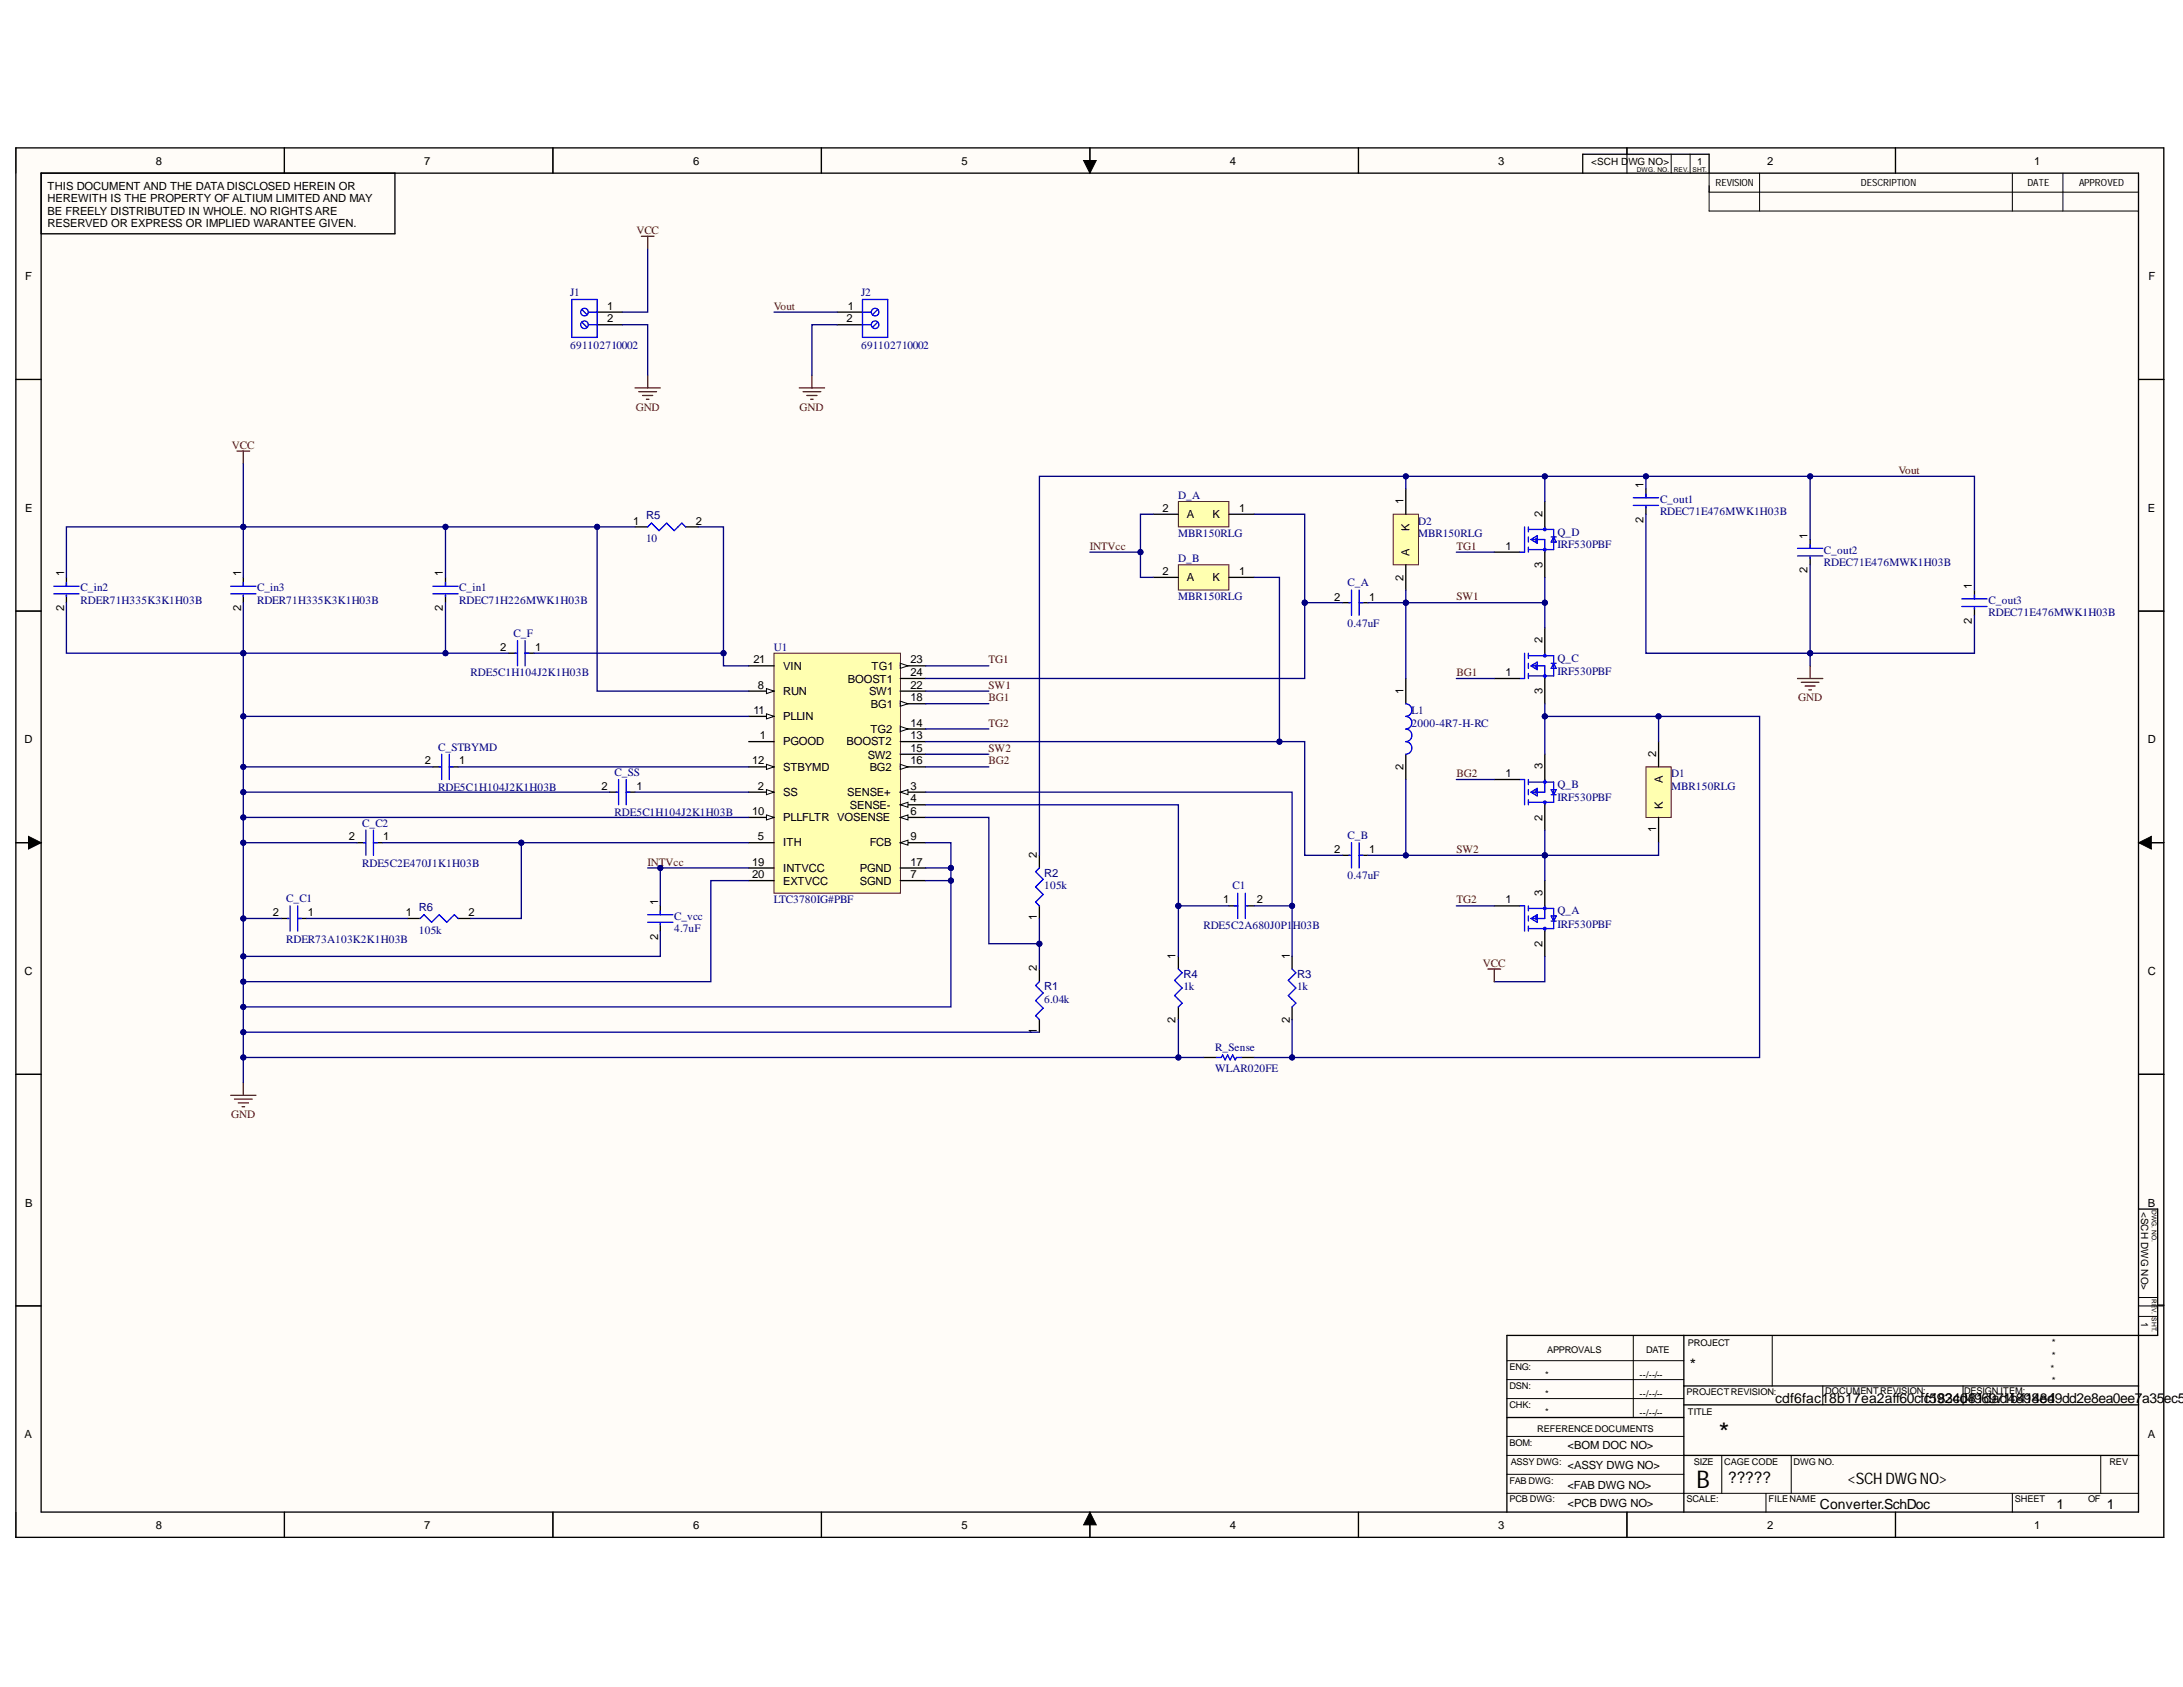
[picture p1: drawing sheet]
<svg xmlns="http://www.w3.org/2000/svg" width="279mm" height="216mm" viewBox="0 0 279 216" stroke-linecap="round" stroke-linejoin="round" font-family="sans-serif">
<defs><g id="words">
<text font-size="3.5" x="220" y="184.6">*</text>
<text font-size="3.1" x="217.1" y="190.4">B</text>
<g font-size="2">
<text x="216.3" y="175.3">*</text>
<text x="221.2" y="189.8">?????</text>
<text x="236.5" y="189.9">&lt;SCHDWGNO&gt;</text>
</g>
<g font-size="1.8">
<text x="227.2" y="179.6">cdf6fac18b17ea2aff60cfcf5924081dad4898ed9dd2e8ea0ee7</text>
<text x="247.1" y="179.6">183cd496971b41484</text>
<text x="274.2" y="179.6">a35</text>
<text x="277" y="179.6">ec55</text>
<text x="232.9" y="193.1">Converter.SchDoc</text>
<text x="263.2" y="193.1">1</text>
<text x="269.6" y="193.1">1</text>
</g>
<g font-size="1.4">
<text x="20" y="21.1">8</text>
<text x="54.3" y="21.1">7</text>
<text x="88.7" y="21.1">6</text>
<text x="123.1" y="21.1">5</text>
<text x="157.4" y="21.1">4</text>
<text x="191.7" y="21.1">3</text>
<text x="226.2" y="21.1">2</text>
<text x="260.3" y="21.1">1</text>
<text x="6.1" y="24.3">THIS DOCUMENT AND THE DATA DISCLOSED HEREIN OR</text>
<text x="6.1" y="25.9">HEREWITH IS THE PROPERTY OF ALTIUM LIMITED AND MAY</text>
<text x="6.1" y="27.5">BE FREELY DISTRIBUTED IN WHOLE. NO RIGHTS ARE</text>
<text x="6.1" y="29.1">RESERVED OR EXPRESS OR IMPLIED WARANTEE GIVEN.</text>
<text x="3.2" y="35.9">F</text>
<text x="275" y="35.9">F</text>
<text x="77.7" y="39.7">1</text>
<text x="77.7" y="41.3">2</text>
<text x="108.3" y="41.3">2</text>
<text x="108.5" y="39.7">1</text>
<text x="3.2" y="65.5">E</text>
<text x="148.8" y="65.5">2</text>
<text x="158.6" y="65.5">1</text>
<text x="179.7" y="64.5" transform="rotate(-90 179.7 64.5)">1</text>
<text x="210.4" y="62.4" transform="rotate(-90 210.4 62.4)">1</text>
<text x="274.9" y="65.5">E</text>
<text x="81" y="67.1">1</text>
<text x="89.1" y="67.1">2</text>
<text x="151.9" y="66.3">A</text>
<text x="155.2" y="66.3">K</text>
<text x="180.4" y="71.1" transform="rotate(-90 180.4 71.1)">A</text>
<text x="180.4" y="67.9" transform="rotate(-90 180.4 67.9)">K</text>
<text x="192.7" y="70.4">1</text>
<text x="197.4" y="66.1" transform="rotate(-90 197.4 66.1)">2</text>
<text x="210.4" y="66.9" transform="rotate(-90 210.4 66.9)">2</text>
<text x="231.3" y="68.9" transform="rotate(-90 231.3 68.9)">1</text>
<text x="8.2" y="73.7" transform="rotate(-90 8.2 73.7)">1</text>
<text x="30.9" y="73.7" transform="rotate(-90 30.9 73.7)">1</text>
<text x="56.7" y="73.7" transform="rotate(-90 56.7 73.7)">1</text>
<text x="148.8" y="73.6">2</text>
<text x="151.9" y="74.4">A</text>
<text x="155.2" y="74.4">K</text>
<text x="158.6" y="73.6">1</text>
<text x="170.8" y="76.9">2</text>
<text x="175.3" y="76.9">1</text>
<text x="179.7" y="74.3" transform="rotate(-90 179.7 74.3)">2</text>
<text x="197.4" y="72.7" transform="rotate(-90 197.4 72.7)">3</text>
<text x="231.3" y="73.3" transform="rotate(-90 231.3 73.3)">2</text>
<text x="252.4" y="75.3" transform="rotate(-90 252.4 75.3)">1</text>
<text x="8.2" y="78.1" transform="rotate(-90 8.2 78.1)">2</text>
<text x="30.9" y="78.1" transform="rotate(-90 30.9 78.1)">2</text>
<text x="56.7" y="78.1" transform="rotate(-90 56.7 78.1)">2</text>
<text x="64" y="83.3">2</text>
<text x="68.5" y="83.3">1</text>
<text x="197.4" y="82.3" transform="rotate(-90 197.4 82.3)">2</text>
<text x="252.4" y="79.8" transform="rotate(-90 252.4 79.8)">2</text>
<text x="96.4" y="84.9">21</text>
<text x="97" y="88.1">8</text>
<text x="100.2" y="89">RUN</text>
<text x="100.2" y="85.7">VIN</text>
<text x="108.5" y="87.4">BOOST1</text>
<text x="111.2" y="89">SW1</text>
<text x="111.6" y="85.7">TG1</text>
<text x="116.6" y="89.7">18</text>
<text x="116.6" y="88.1">22</text>
<text x="116.6" y="84.9">23</text>
<text x="116.6" y="86.5">24</text>
<text x="179.7" y="88.8" transform="rotate(-90 179.7 88.8)">1</text>
<text x="192.7" y="86.5">1</text>
<text x="197.4" y="88.9" transform="rotate(-90 197.4 88.9)">3</text>
<text x="3.1" y="95.1">D</text>
<text x="96.4" y="91.4">11</text>
<text x="97.3" y="94.6">1</text>
<text x="100.2" y="95.4">PGOOD</text>
<text x="100.2" y="92.2">PLLIN</text>
<text x="108.3" y="95.4">BOOST2</text>
<text x="111.4" y="93.8">TG2</text>
<text x="111.5" y="90.6">BG1</text>
<text x="116.6" y="94.6">13</text>
<text x="116.6" y="93">14</text>
<text x="274.9" y="95.1">D</text>
<text x="54.4" y="97.8">2</text>
<text x="58.8" y="97.8">1</text>
<text x="77" y="101.1">2</text>
<text x="81.5" y="101.1">1</text>
<text x="96.3" y="97.8">12</text>
<text x="97" y="101.1">2</text>
<text x="100.2" y="101.9">SS</text>
<text x="100.2" y="98.7">STBYMD</text>
<text x="108.4" y="101.9">SENSE+</text>
<text x="111.1" y="97.1">SW2</text>
<text x="111.3" y="98.7">BG2</text>
<text x="116.6" y="101.1">3</text>
<text x="116.6" y="96.2">15</text>
<text x="116.6" y="97.8">16</text>
<text x="179.7" y="98.5" transform="rotate(-90 179.7 98.5)">2</text>
<text x="192.7" y="99.4">1</text>
<text x="197.4" y="98.4" transform="rotate(-90 197.4 98.4)">3</text>
<text x="212" y="96.8" transform="rotate(-90 212 96.8)">2</text>
<text x="212.8" y="100.2" transform="rotate(-90 212.8 100.2)">A</text>
<text x="44.7" y="107.6">2</text>
<text x="49.1" y="107.6">1</text>
<text x="96.3" y="104.3">10</text>
<text x="97" y="107.6">5</text>
<text x="100.2" y="105.1">PLLFLTR VOSENSE</text>
<text x="108.8" y="103.5">SENSE-</text>
<text x="116.6" y="102.7">4</text>
<text x="116.6" y="104.3">6</text>
<text x="116.6" y="107.6">9</text>
<text x="197.4" y="105" transform="rotate(-90 197.4 105)">2</text>
<text x="212" y="106.5" transform="rotate(-90 212 106.5)">1</text>
<text x="212.8" y="103.5" transform="rotate(-90 212.8 103.5)">K</text>
<text x="96.3" y="110.8">19</text>
<text x="96.3" y="112.4">20</text>
<text x="100.2" y="108.3">ITH</text>
<text x="100.2" y="111.6">INTVCC</text>
<text x="100.2" y="113.2">EXTVCC</text>
<text x="110" y="113.2">SGND</text>
<text x="110" y="111.6">PGND</text>
<text x="111.3" y="108.3">FCB</text>
<text x="116.6" y="112.4">7</text>
<text x="116.6" y="110.8">17</text>
<text x="132.7" y="109.8" transform="rotate(-90 132.7 109.8)">2</text>
<text x="170.8" y="109.2">2</text>
<text x="175.3" y="109.2">1</text>
<text x="34.9" y="117.3">2</text>
<text x="39.4" y="117.3">1</text>
<text x="51.9" y="117.3">1</text>
<text x="60" y="117.3">2</text>
<text x="84.2" y="115.8" transform="rotate(-90 84.2 115.8)">1</text>
<text x="132.7" y="117.8" transform="rotate(-90 132.7 117.8)">1</text>
<text x="156.6" y="115.6">1</text>
<text x="160.9" y="115.6">2</text>
<text x="192.7" y="115.6">1</text>
<text x="197.4" y="114.7" transform="rotate(-90 197.4 114.7)">3</text>
<text x="3.1" y="124.8">C</text>
<text x="84.2" y="120.2" transform="rotate(-90 84.2 120.2)">2</text>
<text x="132.7" y="124.3" transform="rotate(-90 132.7 124.3)">2</text>
<text x="150.5" y="122.7" transform="rotate(-90 150.5 122.7)">1</text>
<text x="165.1" y="122.7" transform="rotate(-90 165.1 122.7)">1</text>
<text x="197.4" y="121.2" transform="rotate(-90 197.4 121.2)">2</text>
<text x="274.9" y="124.8">C</text>
<text x="150.5" y="130.9" transform="rotate(-90 150.5 130.9)">2</text>
<text x="165.1" y="130.9" transform="rotate(-90 165.1 130.9)">2</text>
<text x="132.7" y="132.3" transform="rotate(-90 132.7 132.3)">1</text>
<text x="3.2" y="154.4">B</text>
<text x="274.9" y="154.4">B</text>
<text x="3.1" y="184.1">A</text>
<text x="200.6" y="185.4">&lt;BOM DOC NO&gt;</text>
<text x="274.9" y="184.1">A</text>
<text x="200.6" y="190.5">&lt;FAB DWG NO&gt;</text>
<text x="200.6" y="188.1">&lt;ASSY DWG NO&gt;</text>
<text x="20" y="195.7">8</text>
<text x="54.3" y="195.7">7</text>
<text x="88.7" y="195.7">6</text>
<text x="123.1" y="195.7">5</text>
<text x="157.4" y="195.7">4</text>
<text x="191.7" y="195.7">3</text>
<text x="200.6" y="192.9">&lt;PCB DWG NO&gt;</text>
<text x="226.2" y="195.7">2</text>
<text x="260.3" y="195.7">1</text>
</g>
<g font-size="1.4" fill="#800000">
<text x="81.5" y="29.9">VCC</text>
<text x="99" y="39.7">Vout</text>
<text x="81.4" y="52.6">GND</text>
<text x="102.3" y="52.6">GND</text>
<text x="29.7" y="57.4">VCC</text>
<text x="243" y="60.6">Vout</text>
<text x="139.5" y="70.4">INTVcc</text>
<text x="186.4" y="70.4">TG1</text>
<text x="186.4" y="76.8">SW1</text>
<text x="126.5" y="84.9">TG1</text>
<text x="126.5" y="89.7">BG1</text>
<text x="126.5" y="88.1">SW1</text>
<text x="186.4" y="86.5">BG1</text>
<text x="230.1" y="89.7">GND</text>
<text x="126.5" y="93">TG2</text>
<text x="126.5" y="97.8">BG2</text>
<text x="126.5" y="96.2">SW2</text>
<text x="186.4" y="99.4">BG2</text>
<text x="82.9" y="110.8">INTVcc</text>
<text x="186.4" y="109.2">SW2</text>
<text x="186.4" y="115.6">TG2</text>
<text x="189.8" y="123.7">VCC</text>
<text x="29.6" y="143.1">GND</text>
</g>
<g font-size="1.4" fill="#000080">
<text x="73" y="37.9">J1</text>
<text x="110.2" y="37.9">J2</text>
<text x="73" y="44.7">691102710002</text>
<text x="110.2" y="44.7">691102710002</text>
<text x="150.8" y="63.8">D_A</text>
<text x="212.5" y="64.4">C_out1</text>
<text x="212.5" y="66">RDEC71E476MWK1H03B</text>
<text x="82.7" y="69.3">10</text>
<text x="82.7" y="66.5">R5</text>
<text x="150.8" y="68.8">MBR150RLG</text>
<text x="150.8" y="72">D_B</text>
<text x="181.5" y="67.1">D2</text>
<text x="181.5" y="68.8">MBR150RLG</text>
<text x="199.4" y="68.6">Q_D</text>
<text x="199.4" y="70.2">IRF530PBF</text>
<text x="233.4" y="70.9">C_out2</text>
<text x="10.3" y="75.7">C_in2</text>
<text x="10.3" y="77.3">RDER71H335K3K1H03B</text>
<text x="32.9" y="75.7">C_in3</text>
<text x="32.9" y="77.3">RDER71H335K3K1H03B</text>
<text x="58.8" y="75.7">C_in1</text>
<text x="58.8" y="77.3">RDEC71H226MWK1H03B</text>
<text x="150.8" y="76.8">MBR150RLG</text>
<text x="172.5" y="75">C_A</text>
<text x="233.4" y="72.5">RDEC71E476MWK1H03B</text>
<text x="254.5" y="77.3">C_out3</text>
<text x="65.7" y="81.5">C_F</text>
<text x="99" y="83.3">U1</text>
<text x="172.5" y="80.3">0.47uF</text>
<text x="254.5" y="78.9">RDEC71E476MWK1H03B</text>
<text x="60.2" y="86.5">RDE5C1H104J2K1H03B</text>
<text x="199.4" y="84.7">Q_C</text>
<text x="199.4" y="86.3">IRF530PBF</text>
<text x="180.7" y="91.3">L1</text>
<text x="180.7" y="93">2000-4R7-H-RC</text>
<text x="56.1" y="96.1">C_STBYMD</text>
<text x="56.1" y="101.2">RDE5C1H104J2K1H03B</text>
<text x="78.7" y="99.3">C_SS</text>
<text x="199.4" y="100.9">Q_B</text>
<text x="213.9" y="99.4">D1</text>
<text x="213.9" y="101.1">MBR150RLG</text>
<text x="46.4" y="105.8">C_C2</text>
<text x="78.7" y="104.4">RDE5C1H104J2K1H03B</text>
<text x="172.5" y="107.4">C_B</text>
<text x="199.4" y="102.5">IRF530PBF</text>
<text x="46.4" y="110.9">RDE5C2E470J1K1H03B</text>
<text x="133.6" y="113.8">105k</text>
<text x="133.6" y="112.2">R2</text>
<text x="157.7" y="113.8">C1</text>
<text x="172.5" y="112.6">0.47uF</text>
<text x="36.6" y="115.4">C_C1</text>
<text x="53.6" y="119.5">105k</text>
<text x="53.6" y="116.6">R6</text>
<text x="86.3" y="117.7">C_vcc</text>
<text x="86.3" y="119.3">4.7uF</text>
<text x="99" y="115.6">LTC3780IG#PBF</text>
<text x="154" y="118.9">RDE5C2A680J0P1</text>
<text x="165.5" y="118.9">H03B</text>
<text x="199.4" y="117">Q_A</text>
<text x="199.4" y="118.7">IRF530PBF</text>
<text x="36.6" y="120.7">RDER73A103K2K1H03B</text>
<text x="151.5" y="125.1">R4</text>
<text x="166" y="125.1">R3</text>
<text x="133.6" y="128.4">6.04k</text>
<text x="133.6" y="126.8">R1</text>
<text x="151.5" y="126.8">1k</text>
<text x="166" y="126.8">1k</text>
<text x="155.5" y="134.5">R_Sense</text>
<text x="155.5" y="137.2">WLAR020FE</text>
</g>
<g font-size="1.3">
<text x="203.7" y="21.1">&lt;SCH D</text>
<text x="208.4" y="21.1">WG NO&gt;</text>
<text x="217.2" y="21.1">1</text>
<text x="219.6" y="23.9">REVISION</text>
<text x="238.2" y="23.9">DESCRIPTION</text>
<text x="259.5" y="23.9">DATE</text>
<text x="266.1" y="23.9">APPROVED</text>
<text x="274" y="155.1" transform="rotate(90 274 155.1)">&lt;SCH DWG NO&gt;</text>
<text x="262.6" y="172.2">*</text>
<text x="262.6" y="173.9">*</text>
<text x="274" y="169.2" transform="rotate(90 274 169.2)">1</text>
<text x="262.5" y="175.6">*</text>
<text x="262.6" y="177.1">*</text>
</g>
<g font-size="1.2">
<text x="198" y="173.1">APPROVALS</text>
<text x="210.7" y="173.1">DATE</text>
<text x="216" y="172.2">PROJECT</text>
<text x="193.2" y="175.4">ENG:</text>
<text x="193.2" y="177.7">DSN:</text>
<text x="197.8" y="176.3">*</text>
<text x="197.8" y="178.8">*</text>
<text x="209.8" y="176.3">--/--/--</text>
<text x="209.8" y="178.8">--/--/--</text>
<text x="215.9" y="178.6">PROJECTREVISION:</text>
<text x="233.6" y="178.4">DOCUMENTREVISION:</text>
<text x="251.4" y="178.4">DESIGN ITEM:</text>
<text x="193.2" y="180.2">CHK:</text>
<text x="193.2" y="185">BOM:</text>
<text x="196.7" y="183.2">REFERENCEDOCUMENTS</text>
<text x="197.8" y="181">*</text>
<text x="209.8" y="181.2">--/--/--</text>
<text x="216" y="181">TITLE</text>
<text x="193.2" y="189.9">FAB DWG:</text>
<text x="193.4" y="187.5">ASSY DWG:</text>
<text x="216.8" y="187.5">SIZE</text>
<text x="220.7" y="187.5">CAGE CODE</text>
<text x="229.6" y="187.5">DWG NO.</text>
<text x="270" y="187.5">REV</text>
<text x="193.2" y="192.3">PCB DWG:</text>
<text x="215.9" y="192.3">SCALE:</text>
<text x="226.3" y="192.3">FILENAME</text>
<text x="257.9" y="192.3">SHEET</text>
<text x="267.3" y="192.3">OF</text>
</g>
<g font-size=".8">
<text x="209.5" y="22">DWG. NO.</text>
<text x="214.2" y="22">REV.</text>
<text x="216.6" y="22">SHT.</text>
<text x="275.4" y="154.9" transform="rotate(90 275.4 154.9)">DWG. NO.</text>
<text x="275.4" y="166.2" transform="rotate(90 275.4 166.2)">REV.</text>
<text x="275.4" y="168.6" transform="rotate(90 275.4 168.6)">SHT.</text>
</g>
</g></defs>
<g fill="#fffcf8">
<path d="M2 18.9h275v177.9h-275z" fill-rule="evenodd"/>
<path d="M5.3 22.2h268.4v171.3h-268.4z" fill-rule="evenodd"/>
</g>
<g fill="none" stroke="#000" stroke-width=".13">
<path d="M2 18.9v3.3M36.4 18.9v3.3M70.8 18.9v3.3M105.1 18.9v3.3M139.5 18.9v3.3M173.9 18.9v3.3M208.2 18.9v3.3M213.9 19.7v2.5M216.3 19.7v2.5M242.6 18.9v3.3M138.7 20.5h1.6l-.8 1.7zM218.7 22.2v4.8h55"/>
<path d="M218.7 24.6h55M225.2 22.2v4.8M257.6 22.2v4.8M264 22.2v4.8M2 48.6h3.3M273.7 48.6h3.3M2 78.2h3.3M273.7 78.2h3.3M2 107.8h3.3M3.6 107l1.7 .8-1.7 .9zM273.7 107.8l1.6-.8v1.7zM273.7 107.8h3.3"/>
<path d="M2 137.5h3.3M273.7 137.5h3.3M2 167.1h3.3M192.9 176.6h22.6M192.9 174.1h22.6M192.9 179h22.6M209 170.9v10.5M226.8 170.9v6.5M233.3 177.4v2.4M251.2 177.4v2.4M273.7 167.1h3.3M273.7 168.5h2.5"/>
<path d="M273.7 166.1h2.5M2 193.5v3.3h3.3M36.4 193.5v3.3M70.8 193.5v3.3M105.1 193.5v3.3M139.5 193.5l.8 1.7h-1.6zM139.5 193.5v3.3M173.9 193.5v3.3M192.9 191.1h80.8M192.9 186.3h22.6M192.9 183.8h22.6M192.9 188.7h22.6"/>
<path d="M208.2 193.5v3.3M220.4 186.3v4.8M226 191.1v2.4M229.3 186.3v4.8M242.6 193.5v3.3M257.6 191.1v2.4M268.9 186.3v4.8M273.7 196.8h3.3"/>
</g>
<g fill="none" stroke="#000" stroke-width=".17">
<path d="M2 18.9h274.9v177.8h-274.9zM36.4 18.9v3.3M70.8 18.9v3.3M105.1 18.9v3.3M139.5 18.9v3.3M173.9 18.9v3.3M208.2 18.9v.8M242.6 18.9v3.3M5.3 22.2h268.4v171.3h-268.4zM50.5 22.2v7.7h-45.2M202.6 22.2v-2.5h16.1v2.5M2 48.6h3.3"/>
<path d="M273.7 48.6h3.3M2 78.2h3.3M273.7 78.2h3.3M2 107.8h3.3M273.7 107.8h3.3M2 137.5h3.3M273.7 137.5h3.3M273.7 154.7h2.5v16.2h-83.3v22.6M2 167.1h3.3M215.5 177.4h58.2M215.5 170.9v22.6M215.5 179.8h58.2"/>
<path d="M276.2 167h.8M36.4 193.5v3.3M70.8 193.5v3.3M105.1 193.5v3.3M139.5 193.5v3.3M173.9 193.5v3.3M192.9 181.4h22.6M208.2 193.5v3.3M215.5 186.3h58.2M242.6 193.5v3.3"/>
</g>
<path d="M138.7 20.5h1.6l-.8 1.7zM3.6 107l1.7 .8-1.7 .9zM273.7 107.8l1.6-.8v1.7zM139.5 193.5l.8 1.7h-1.6z" fill="#000"/>
<path d="M30.3 57.7h1.7M31.1 57.7v1.6" fill="none" stroke="#800000" stroke-width=".17"/>
<path d="M99.1 83.6h16.1v30.7h-16.1z" fill-rule="evenodd" fill="#ffffb0"/>
<path d="M99.1 83.6h16.1v30.7h-16.1z" fill="none" stroke="#800000" stroke-width=".13"/>
<path d="M95.8 94.9h3.3M95.8 101.4h3.3" fill="none" stroke="#000" stroke-width=".17"/>
<path d="M98.1 101.1l1 .3-1 .3z" fill="#f8fcff"/>
<path d="M98.1 101.1l1 .3-1 .3z" fill="none" stroke="#000" stroke-width=".13"/>
<path d="M115.2 101.4h3.3" fill="none" stroke="#000" stroke-width=".17"/>
<path d="M115.2 101.4l1-.3v.6z" fill="#f8fcff"/>
<path d="M115.2 101.4l1-.3v.6z" fill="none" stroke="#000" stroke-width=".13"/>
<path d="M115.2 103h3.3" fill="none" stroke="#000" stroke-width=".17"/>
<path d="M115.2 103l1-.3v.6z" fill="#f8fcff"/>
<path d="M115.2 103l1-.3v.6z" fill="none" stroke="#000" stroke-width=".13"/>
<path d="M95.8 107.8h3.3M115.2 104.6h3.3" fill="none" stroke="#000" stroke-width=".17"/>
<path d="M115.2 104.6l1-.3v.6z" fill="#f8fcff"/>
<path d="M115.2 104.6l1-.3v.6z" fill="none" stroke="#000" stroke-width=".13"/>
<path d="M95.8 88.4h3.3M115.2 112.7h3.3" fill="none" stroke="#000" stroke-width=".17"/>
<path d="M98.1 88.1l1 .3-1 .4z" fill="#f8fcff"/>
<path d="M98.1 88.1l1 .3-1 .4z" fill="none" stroke="#000" stroke-width=".13"/>
<path d="M115.2 107.8h3.3" fill="none" stroke="#000" stroke-width=".17"/>
<path d="M115.2 107.8l1-.3v.7z" fill="#f8fcff"/>
<path d="M115.2 107.8l1-.3v.7z" fill="none" stroke="#000" stroke-width=".13"/>
<path d="M95.8 104.6h3.3" fill="none" stroke="#000" stroke-width=".17"/>
<path d="M98.1 104.3l1 .3-1 .3z" fill="#f8fcff"/>
<path d="M98.1 104.3l1 .3-1 .3z" fill="none" stroke="#000" stroke-width=".13"/>
<path d="M95.8 91.7h3.3" fill="none" stroke="#000" stroke-width=".17"/>
<path d="M98.1 91.4l1 .3-1 .3z" fill="#f8fcff"/>
<path d="M98.1 91.4l1 .3-1 .3z" fill="none" stroke="#000" stroke-width=".13"/>
<path d="M95.8 98.1h3.3" fill="none" stroke="#000" stroke-width=".17"/>
<path d="M98.1 97.8l1 .3-1 .4z" fill="#f8fcff"/>
<path d="M98.1 97.8l1 .3-1 .4z" fill="none" stroke="#000" stroke-width=".13"/>
<path d="M115.2 94.9h3.3M115.2 93.3h3.3" fill="none" stroke="#000" stroke-width=".17"/>
<path d="M115.2 93l1 .3-1 .3z" fill="#f8fcff"/>
<path d="M115.2 93l1 .3-1 .3z" fill="none" stroke="#000" stroke-width=".13"/>
<path d="M115.2 96.5h3.3M115.2 98.1h3.3" fill="none" stroke="#000" stroke-width=".17"/>
<path d="M115.2 97.8l1 .3-1 .4z" fill="#f8fcff"/>
<path d="M115.2 97.8l1 .3-1 .4z" fill="none" stroke="#000" stroke-width=".13"/>
<path d="M115.2 90.1h3.3M115.2 111.1h3.3" fill="none" stroke="#000" stroke-width=".17"/>
<path d="M115.2 89.7l1 .4-1 .3z" fill="#f8fcff"/>
<path d="M115.2 89.7l1 .4-1 .3z" fill="none" stroke="#000" stroke-width=".13"/>
<path d="M95.8 85.2h3.3M115.2 85.2h3.3M115.2 88.4h3.3M95.8 111.1h3.3M95.8 112.7h3.3" fill="none" stroke="#000" stroke-width=".17"/>
<path d="M115.2 84.9l1 .3-1 .3z" fill="#f8fcff"/>
<path d="M115.2 84.9l1 .3-1 .3z" fill="none" stroke="#000" stroke-width=".13"/>
<g fill="none" stroke="#000" stroke-width=".17">
<path d="M8.5 73.9v1.1M8.5 76.2v.9M31.1 73.9v1.1M31.1 76.2v.9M57 73.9v1.1M57 76.2v.9M171.8 77.1h1M174 77.1h1.1M191.2 70.7h3.3M197.7 64.2v3.2M197.7 70.7v3.2M210.7 62.6v1.1"/>
<path d="M210.7 64.8v1M231.7 69v1.2M231.7 71.3v1M252.7 75.5v1.1M252.7 77.8v.9M55.4 98.1h1M57.5 98.1h1.1M65.1 83.6h1M67.2 83.6h1.1M115.2 86.8h3.3M179.9 86.8v3.3M179.9 96.5v3.3"/>
<path d="M191.2 86.8h3.3M191.2 99.8h3.3M197.7 80.4v3.2M197.7 86.8v3.3M197.7 96.5v3.3M36 117.5h1M38.1 117.5h1.1M45.7 107.8h1M47.8 107.8h1.1M78 101.4h1M80.1 101.4h1.2M84.5 115.9v1.2"/>
<path d="M84.5 118.2v1M133 109.5v1.6M133 115.9v1.6M157.3 115.9h1.1M159.6 115.9h.9M171.8 109.5h1M174 109.5h1.1M191.2 115.9h3.3M197.7 103v3.2M197.7 112.7v3.2M197.7 119.2v3.2M133 124v1.6"/>
<path d="M133 130.5v1.6M150.8 122.4v1.6M150.8 128.9v1.6M154.1 135.3h1.6M158.9 135.3h1.6M165.4 122.4v1.6M165.4 128.9v1.6"/>
</g>
<g fill="none" stroke="#00f" stroke-width=".17">
<path d="M6.9 75h3.2M6.9 76h3.2M8.5 74.5v.5M8.5 76.2v.1M29.5 75h3.3M29.5 76h3.3M31.1 74.5v.5M31.1 76.2v.1M55.4 75h3.2M55.4 76h3.2M57 74.5v.5M57 76.2v.1"/>
<path d="M172.7 77.1h.1M173 75.5v3.2M174 75.5v3.2M174 77.1h.4M195.1 67.4v3.3h-.6M195.6 67.4v.7M195.6 68.7v.7M195.6 70v.7M195.6 67.8h3.3v2.5h-3.3M195.9 69l.8-.4v.9zM196.1 69h1.6v1.7M196.6 68.9v.5"/>
<path d="M197.7 67.4v.4M198.5 68.7h.7M198.9 68.7l.3 .7h-.7zM209 63.7h3.3M209 64.7h3.3M210.7 63.2v.5M210.7 64.8v.2M230.1 70.2h3.2M230.1 71.1h3.2M231.7 69.7v.5M231.7 71.3v.2M251.1 76.6h3.2"/>
<path d="M251.1 77.6h3.2M252.7 76.2v.4M252.7 77.8v.1M56.2 98.1h.2M56.5 96.5v3.3M57.5 96.5v3.3M57.5 98.1h.5M65.9 83.6h.2M66.2 82v3.2M67.2 82v3.2M67.2 83.6h.5M79.2 99.8v3.2"/>
<path d="M80.1 99.8v3.2M179.9 90.1a.8 .8 0 0 1 .8 .8 .8 .8 0 0 1-.8 .8 .81 .81 0 0 1 .8 .8 .81 .81 0 0 1-.8 .8 .81 .81 0 0 1 .8 .8 .81 .81 0 0 1-.8 .8M179.9 94.9a.8 .8 0 0 1 .8 .8 .8 .8 0 0 1-.8 .8M194.5 99.8h.6v3.2M195.1 83.6v3.2h-.6M195.6 83.6v.6M195.6 84.9v.6M195.6 86.2v.6M195.6 99.8v.6M195.6 83.9h3.3v2.6h-3.3M195.9 85.2l.8-.5v1zM196.1 85.2h1.6v1.6"/>
<path d="M196.6 85v.5M197.7 83.6v.3M197.7 99.8v1.6h-1.6M198.5 84.9h.7M198.9 84.9l.3 .6h-.7zM36.8 117.5h.2M37.1 115.9v3.3M38.1 117.5h.5M38.1 115.9v3.3M46.5 107.8h.2M46.8 106.2v3.3M47.8 106.2v3.3"/>
<path d="M47.8 107.8h.5M78.9 101.4h.1M80.1 101.4h.5M82.9 117.1h3.2M82.9 118h3.2M84.5 116.6v.5M84.5 118.2v.2M133 111.1l-.5 .5 1 .9-1 1 1 1-1 .9 .5 .5M157.9 115.9h.5M158.4 114.3v3.2M159.4 114.3v3.2M159.6 115.9h.1"/>
<path d="M172.7 109.5h.1M173 107.8v3.3M174 107.8v3.3M174 109.5h.4M194.5 115.9h.6v3.3M195.6 101.1v.6M195.6 102.4v.6M195.6 115.9v.7M195.6 117.2v.7M195.6 118.5v.7M195.6 116.3h3.3v2.5h-3.3M195.6 100.1h3.3v2.6h-3.3"/>
<path d="M195.9 117.6l.8-.5v.9zM195.9 101.4l.8-.5v1zM196.6 101.1v.4M196.6 117.2v.5M197.7 115.9v1.7h-1.6M197.7 102.7v.3M197.7 118.8v.4M198.5 117.2h.7l-.3 .7zM198.5 117.9h.7M198.5 101.1h.7l-.3 .6zM198.5 101.7h.7M133 125.6l-.5 .5 1 1-1 1 1 .9-1 1 .5 .5"/>
<path d="M150.8 124l.5 .5-1 1 1 .9-1 1 1 1-.5 .5M155.7 135.3h.6l.2-.3 .3 .7 .3-.7 .3 .7 .4-.7 .3 .7 .2-.4h.6M165.4 124l.5 .5-1 1 1 .9-1 1 1 1-.5 .5"/>
<circle cx="197.7" cy="70.3" r=".16"/>
<circle cx="197.7" cy="67.8" r=".16"/>
<circle cx="197.7" cy="86.5" r=".16"/>
<circle cx="197.7" cy="83.9" r=".16"/>
<circle cx="197.7" cy="100.1" r=".16"/>
<circle cx="197.7" cy="118.8" r=".16"/>
<circle cx="197.7" cy="102.7" r=".16"/>
<circle cx="197.7" cy="116.3" r=".16"/>
</g>
<path d="M230.1 86.8h3.2M230.5 87.3h2.3M231 87.8h1.3M231.5 88.3h.3M231.7 85.2v1.6M31.1 138.6v1.6M29.5 140.2h3.3M30 140.7h2.3M30.5 141.2h1.3M31 141.6h.3" fill="none" stroke="#800000" stroke-width=".17"/>
<path d="M150.8 64.2h6.5v3.2h-6.5z" fill-rule="evenodd" fill="#ffffb0"/>
<path d="M150.8 64.2h6.5v3.2h-6.5z" fill="none" stroke="#800000" stroke-width=".13"/>
<path d="M147.6 65.8h3.2M157.3 65.8h3.2" fill="none" stroke="#000" stroke-width=".17"/>
<path d="M150.8 72.3h6.5v3.2h-6.5z" fill-rule="evenodd" fill="#ffffb0"/>
<path d="M150.8 72.3h6.5v3.2h-6.5z" fill="none" stroke="#800000" stroke-width=".13"/>
<path d="M147.6 73.9h3.2M157.3 73.9h3.2" fill="none" stroke="#000" stroke-width=".17"/>
<path d="M178.3 65.8h3.2v6.5h-3.2z" fill-rule="evenodd" fill="#ffffb0"/>
<path d="M178.3 65.8h3.2v6.5h-3.2z" fill="none" stroke="#800000" stroke-width=".13"/>
<path d="M179.9 62.6v3.2M179.9 72.3v3.2" fill="none" stroke="#000" stroke-width=".17"/>
<path d="M210.7 98.1h3.2v6.5h-3.2z" fill-rule="evenodd" fill="#ffffb0"/>
<path d="M210.7 98.1h3.2v6.5h-3.2z" fill="none" stroke="#800000" stroke-width=".13"/>
<path d="M81.3 67.4h1.6M87.7 67.4h1.7M212.3 94.9v3.2M52.2 117.5h1.6M58.6 117.5h1.7M212.3 104.6v3.2" fill="none" stroke="#000" stroke-width=".17"/>
<path d="M82.9 67.4l.5-.5 .9 1 1-1 1 1 1-1 .4 .5M53.8 117.5l.5-.4 .9 .9 1-.9 1 .9 .9-.9 .5 .4" fill="none" stroke="#00f" stroke-width=".17"/>
<path d="M31.1 67.4v6.5" fill="none" stroke="#000080" stroke-width=".17"/>
<circle cx="31.1" cy="67.4" r=".32" fill="#000080"/>
<circle cx="31.1" cy="67.4" r=".32" fill="none" stroke="#000080" stroke-width=".13"/>
<path d="M31.1 59.3v8.1" fill="none" stroke="#000080" stroke-width=".17"/>
<circle cx="31.1" cy="67.4" r=".32" fill="#000080"/>
<circle cx="31.1" cy="67.4" r=".32" fill="none" stroke="#000080" stroke-width=".13"/>
<path d="M57 67.4h19.4v21h19.4" fill="none" stroke="#000080" stroke-width=".17"/>
<circle cx="76.4" cy="67.4" r=".32" fill="#000080"/>
<circle cx="76.4" cy="67.4" r=".32" fill="none" stroke="#000080" stroke-width=".13"/>
<circle cx="57" cy="67.4" r=".32" fill="#000080"/>
<circle cx="57" cy="67.4" r=".32" fill="none" stroke="#000080" stroke-width=".13"/>
<path d="M76.4 67.4h4.9" fill="none" stroke="#000080" stroke-width=".17"/>
<circle cx="76.4" cy="67.4" r=".32" fill="#000080"/>
<circle cx="76.4" cy="67.4" r=".32" fill="none" stroke="#000080" stroke-width=".13"/>
<path d="M89.4 67.4h3.2v17.8h3.2" fill="none" stroke="#000080" stroke-width=".17"/>
<circle cx="92.6" cy="83.6" r=".32" fill="#000080"/>
<circle cx="92.6" cy="83.6" r=".32" fill="none" stroke="#000080" stroke-width=".13"/>
<path d="M8.5 77.1v6.5h22.6v-6.5M58.6 98.1h37.2M39.2 117.5h13M81.3 101.4h14.5" fill="none" stroke="#000080" stroke-width=".17"/>
<circle cx="31.1" cy="83.6" r=".32" fill="#000080"/>
<circle cx="31.1" cy="83.6" r=".32" fill="none" stroke="#000080" stroke-width=".13"/>
<path d="M57 77.1v6.5h-25.9" fill="none" stroke="#000080" stroke-width=".17"/>
<circle cx="31.1" cy="83.6" r=".32" fill="#000080"/>
<circle cx="31.1" cy="83.6" r=".32" fill="none" stroke="#000080" stroke-width=".13"/>
<circle cx="57" cy="83.6" r=".32" fill="#000080"/>
<circle cx="57" cy="83.6" r=".32" fill="none" stroke="#000080" stroke-width=".13"/>
<path d="M31.1 98.1h24.3" fill="none" stroke="#000080" stroke-width=".17"/>
<circle cx="31.1" cy="98.1" r=".32" fill="#000080"/>
<circle cx="31.1" cy="98.1" r=".32" fill="none" stroke="#000080" stroke-width=".13"/>
<path d="M31.1 101.4h46.9" fill="none" stroke="#000080" stroke-width=".17"/>
<circle cx="31.1" cy="101.4" r=".32" fill="#000080"/>
<circle cx="31.1" cy="101.4" r=".32" fill="none" stroke="#000080" stroke-width=".13"/>
<path d="M68.3 83.6h24.3" fill="none" stroke="#000080" stroke-width=".17"/>
<circle cx="92.6" cy="83.6" r=".32" fill="#000080"/>
<circle cx="92.6" cy="83.6" r=".32" fill="none" stroke="#000080" stroke-width=".13"/>
<path d="M57 83.6h8.1" fill="none" stroke="#000080" stroke-width=".17"/>
<circle cx="57" cy="83.6" r=".32" fill="#000080"/>
<circle cx="57" cy="83.6" r=".32" fill="none" stroke="#000080" stroke-width=".13"/>
<path d="M31.1 91.7h64.7" fill="none" stroke="#000080" stroke-width=".17"/>
<circle cx="31.1" cy="91.7" r=".32" fill="#000080"/>
<circle cx="31.1" cy="91.7" r=".32" fill="none" stroke="#000080" stroke-width=".13"/>
<path d="M48.9 107.8h46.9" fill="none" stroke="#000080" stroke-width=".17"/>
<circle cx="66.7" cy="107.8" r=".32" fill="#000080"/>
<circle cx="66.7" cy="107.8" r=".32" fill="none" stroke="#000080" stroke-width=".13"/>
<path d="M31.1 107.8h14.6" fill="none" stroke="#000080" stroke-width=".17"/>
<circle cx="31.1" cy="107.8" r=".32" fill="#000080"/>
<circle cx="31.1" cy="107.8" r=".32" fill="none" stroke="#000080" stroke-width=".13"/>
<path d="M66.7 107.8v9.7h-6.4" fill="none" stroke="#000080" stroke-width=".17"/>
<circle cx="66.7" cy="107.8" r=".32" fill="#000080"/>
<circle cx="66.7" cy="107.8" r=".32" fill="none" stroke="#000080" stroke-width=".13"/>
<path d="M31.1 117.5h4.9" fill="none" stroke="#000080" stroke-width=".17"/>
<circle cx="31.1" cy="117.5" r=".32" fill="#000080"/>
<circle cx="31.1" cy="117.5" r=".32" fill="none" stroke="#000080" stroke-width=".13"/>
<path d="M31.1 104.6h64.7" fill="none" stroke="#000080" stroke-width=".17"/>
<circle cx="31.1" cy="104.6" r=".32" fill="#000080"/>
<circle cx="31.1" cy="104.6" r=".32" fill="none" stroke="#000080" stroke-width=".13"/>
<path d="M82.9 111.1h12.9" fill="none" stroke="#000080" stroke-width=".17"/>
<circle cx="84.5" cy="111.1" r=".32" fill="#000080"/>
<circle cx="84.5" cy="111.1" r=".32" fill="none" stroke="#000080" stroke-width=".13"/>
<path d="M95.8 112.7h-4.8v12.9h-59.9" fill="none" stroke="#000080" stroke-width=".17"/>
<circle cx="31.1" cy="125.6" r=".32" fill="#000080"/>
<circle cx="31.1" cy="125.6" r=".32" fill="none" stroke="#000080" stroke-width=".13"/>
<path d="M118.5 111.1h3.2v17.8h-90.6" fill="none" stroke="#000080" stroke-width=".17"/>
<circle cx="121.7" cy="111.1" r=".32" fill="#000080"/>
<circle cx="121.7" cy="111.1" r=".32" fill="none" stroke="#000080" stroke-width=".13"/>
<circle cx="121.7" cy="112.7" r=".32" fill="#000080"/>
<circle cx="121.7" cy="112.7" r=".32" fill="none" stroke="#000080" stroke-width=".13"/>
<circle cx="31.1" cy="128.9" r=".32" fill="#000080"/>
<circle cx="31.1" cy="128.9" r=".32" fill="none" stroke="#000080" stroke-width=".13"/>
<path d="M118.5 112.7h3.2" fill="none" stroke="#000080" stroke-width=".17"/>
<circle cx="121.7" cy="112.7" r=".32" fill="#000080"/>
<circle cx="121.7" cy="112.7" r=".32" fill="none" stroke="#000080" stroke-width=".13"/>
<path d="M197.7 106.2v6.5" fill="none" stroke="#000080" stroke-width=".17"/>
<circle cx="197.7" cy="109.5" r=".33" fill="#000080"/>
<circle cx="197.7" cy="109.5" r=".33" fill="none" stroke="#000080" stroke-width=".13"/>
<path d="M197.7 90.1v6.4" fill="none" stroke="#000080" stroke-width=".17"/>
<circle cx="197.7" cy="91.7" r=".32" fill="#000080"/>
<circle cx="197.7" cy="91.7" r=".32" fill="none" stroke="#000080" stroke-width=".13"/>
<path d="M197.7 73.9v6.5" fill="none" stroke="#000080" stroke-width=".17"/>
<circle cx="197.7" cy="77.1" r=".33" fill="#000080"/>
<circle cx="197.7" cy="77.1" r=".33" fill="none" stroke="#000080" stroke-width=".13"/>
<path d="M147.6 65.8h-1.6v8.1h1.6M186.4 70.7h4.8M118.5 98.1h8.1M118.5 96.5h8.1M118.5 93.3h8.1M118.5 90.1h8.1M118.5 88.4h8.1M118.5 85.2h8.1M186.4 99.8h4.8M186.4 86.8h4.8M186.4 115.9h4.8M197.7 122.4v3.2h-6.5" fill="none" stroke="#000080" stroke-width=".17"/>
<circle cx="146" cy="70.7" r=".32" fill="#000080"/>
<circle cx="146" cy="70.7" r=".32" fill="none" stroke="#000080" stroke-width=".13"/>
<path d="M139.5 70.7h6.5" fill="none" stroke="#000080" stroke-width=".17"/>
<circle cx="146" cy="70.7" r=".32" fill="#000080"/>
<circle cx="146" cy="70.7" r=".32" fill="none" stroke="#000080" stroke-width=".13"/>
<path d="M175.1 77.1h22.6" fill="none" stroke="#000080" stroke-width=".17"/>
<circle cx="197.7" cy="77.1" r=".33" fill="#000080"/>
<circle cx="197.7" cy="77.1" r=".33" fill="none" stroke="#000080" stroke-width=".13"/>
<circle cx="179.9" cy="77.1" r=".32" fill="#000080"/>
<circle cx="179.9" cy="77.1" r=".32" fill="none" stroke="#000080" stroke-width=".13"/>
<path d="M175.1 109.5h22.6" fill="none" stroke="#000080" stroke-width=".17"/>
<circle cx="197.7" cy="109.5" r=".33" fill="#000080"/>
<circle cx="197.7" cy="109.5" r=".33" fill="none" stroke="#000080" stroke-width=".13"/>
<circle cx="179.9" cy="109.5" r=".32" fill="#000080"/>
<circle cx="179.9" cy="109.5" r=".32" fill="none" stroke="#000080" stroke-width=".13"/>
<path d="M167 77.1h4.8" fill="none" stroke="#000080" stroke-width=".17"/>
<circle cx="167" cy="77.1" r=".32" fill="#000080"/>
<circle cx="167" cy="77.1" r=".32" fill="none" stroke="#000080" stroke-width=".13"/>
<path d="M167 77.1v9.7h-48.5" fill="none" stroke="#000080" stroke-width=".17"/>
<circle cx="167" cy="77.1" r=".32" fill="#000080"/>
<circle cx="167" cy="77.1" r=".32" fill="none" stroke="#000080" stroke-width=".13"/>
<path d="M160.5 65.8h6.5v11.3" fill="none" stroke="#000080" stroke-width=".17"/>
<circle cx="167" cy="77.1" r=".32" fill="#000080"/>
<circle cx="167" cy="77.1" r=".32" fill="none" stroke="#000080" stroke-width=".13"/>
<path d="M84.5 111.1v4.8" fill="none" stroke="#000080" stroke-width=".17"/>
<circle cx="84.5" cy="111.1" r=".32" fill="#000080"/>
<circle cx="84.5" cy="111.1" r=".32" fill="none" stroke="#000080" stroke-width=".13"/>
<path d="M84.5 119.2v3.2h-53.4" fill="none" stroke="#000080" stroke-width=".17"/>
<circle cx="31.1" cy="122.4" r=".32" fill="#000080"/>
<circle cx="31.1" cy="122.4" r=".32" fill="none" stroke="#000080" stroke-width=".13"/>
<path d="M118.5 107.8h3.2v3.3" fill="none" stroke="#000080" stroke-width=".17"/>
<circle cx="121.7" cy="111.1" r=".32" fill="#000080"/>
<circle cx="121.7" cy="111.1" r=".32" fill="none" stroke="#000080" stroke-width=".13"/>
<path d="M197.7 91.7h14.6v3.2" fill="none" stroke="#000080" stroke-width=".17"/>
<circle cx="212.3" cy="91.7" r=".32" fill="#000080"/>
<circle cx="212.3" cy="91.7" r=".32" fill="none" stroke="#000080" stroke-width=".13"/>
<circle cx="197.7" cy="91.7" r=".32" fill="#000080"/>
<circle cx="197.7" cy="91.7" r=".32" fill="none" stroke="#000080" stroke-width=".13"/>
<path d="M212.3 107.8v1.7h-14.6" fill="none" stroke="#000080" stroke-width=".17"/>
<circle cx="197.7" cy="109.5" r=".33" fill="#000080"/>
<circle cx="197.7" cy="109.5" r=".33" fill="none" stroke="#000080" stroke-width=".13"/>
<path d="M179.9 77.1v9.7" fill="none" stroke="#000080" stroke-width=".17"/>
<circle cx="179.9" cy="77.1" r=".32" fill="#000080"/>
<circle cx="179.9" cy="77.1" r=".32" fill="none" stroke="#000080" stroke-width=".13"/>
<path d="M179.9 99.8v9.7" fill="none" stroke="#000080" stroke-width=".17"/>
<circle cx="179.9" cy="109.5" r=".32" fill="#000080"/>
<circle cx="179.9" cy="109.5" r=".32" fill="none" stroke="#000080" stroke-width=".13"/>
<path d="M118.5 101.4h46.9v21" fill="none" stroke="#000080" stroke-width=".17"/>
<circle cx="165.4" cy="115.9" r=".32" fill="#000080"/>
<circle cx="165.4" cy="115.9" r=".32" fill="none" stroke="#000080" stroke-width=".13"/>
<path d="M150.8 115.9h6.5" fill="none" stroke="#000080" stroke-width=".17"/>
<circle cx="150.8" cy="115.9" r=".32" fill="#000080"/>
<circle cx="150.8" cy="115.9" r=".32" fill="none" stroke="#000080" stroke-width=".13"/>
<path d="M160.5 115.9h4.9" fill="none" stroke="#000080" stroke-width=".17"/>
<circle cx="165.4" cy="115.9" r=".32" fill="#000080"/>
<circle cx="165.4" cy="115.9" r=".32" fill="none" stroke="#000080" stroke-width=".13"/>
<path d="M31.1 83.6v55" fill="none" stroke="#000080" stroke-width=".17"/>
<circle cx="31.1" cy="83.6" r=".32" fill="#000080"/>
<circle cx="31.1" cy="83.6" r=".32" fill="none" stroke="#000080" stroke-width=".13"/>
<circle cx="31.1" cy="91.7" r=".32" fill="#000080"/>
<circle cx="31.1" cy="91.7" r=".32" fill="none" stroke="#000080" stroke-width=".13"/>
<circle cx="31.1" cy="98.1" r=".32" fill="#000080"/>
<circle cx="31.1" cy="98.1" r=".32" fill="none" stroke="#000080" stroke-width=".13"/>
<circle cx="31.1" cy="101.4" r=".32" fill="#000080"/>
<circle cx="31.1" cy="101.4" r=".32" fill="none" stroke="#000080" stroke-width=".13"/>
<circle cx="31.1" cy="104.6" r=".32" fill="#000080"/>
<circle cx="31.1" cy="104.6" r=".32" fill="none" stroke="#000080" stroke-width=".13"/>
<circle cx="31.1" cy="107.8" r=".32" fill="#000080"/>
<circle cx="31.1" cy="107.8" r=".32" fill="none" stroke="#000080" stroke-width=".13"/>
<circle cx="31.1" cy="117.5" r=".32" fill="#000080"/>
<circle cx="31.1" cy="117.5" r=".32" fill="none" stroke="#000080" stroke-width=".13"/>
<circle cx="31.1" cy="122.4" r=".32" fill="#000080"/>
<circle cx="31.1" cy="122.4" r=".32" fill="none" stroke="#000080" stroke-width=".13"/>
<circle cx="31.1" cy="125.6" r=".32" fill="#000080"/>
<circle cx="31.1" cy="125.6" r=".32" fill="none" stroke="#000080" stroke-width=".13"/>
<circle cx="31.1" cy="128.9" r=".32" fill="#000080"/>
<circle cx="31.1" cy="128.9" r=".32" fill="none" stroke="#000080" stroke-width=".13"/>
<circle cx="31.1" cy="132.1" r=".32" fill="#000080"/>
<circle cx="31.1" cy="132.1" r=".32" fill="none" stroke="#000080" stroke-width=".13"/>
<circle cx="31.1" cy="135.3" r=".32" fill="#000080"/>
<circle cx="31.1" cy="135.3" r=".32" fill="none" stroke="#000080" stroke-width=".13"/>
<path d="M212.3 91.7h12.9v43.6h-64.7" fill="none" stroke="#000080" stroke-width=".17"/>
<circle cx="165.4" cy="135.3" r=".32" fill="#000080"/>
<circle cx="165.4" cy="135.3" r=".32" fill="none" stroke="#000080" stroke-width=".13"/>
<circle cx="212.3" cy="91.7" r=".32" fill="#000080"/>
<circle cx="212.3" cy="91.7" r=".32" fill="none" stroke="#000080" stroke-width=".13"/>
<path d="M165.4 130.5v4.8" fill="none" stroke="#000080" stroke-width=".17"/>
<circle cx="165.4" cy="135.3" r=".32" fill="#000080"/>
<circle cx="165.4" cy="135.3" r=".32" fill="none" stroke="#000080" stroke-width=".13"/>
<path d="M31.1 135.3h123" fill="none" stroke="#000080" stroke-width=".17"/>
<circle cx="150.8" cy="135.3" r=".32" fill="#000080"/>
<circle cx="150.8" cy="135.3" r=".32" fill="none" stroke="#000080" stroke-width=".13"/>
<circle cx="31.1" cy="135.3" r=".32" fill="#000080"/>
<circle cx="31.1" cy="135.3" r=".32" fill="none" stroke="#000080" stroke-width=".13"/>
<path d="M118.5 103h32.3v12.9" fill="none" stroke="#000080" stroke-width=".17"/>
<circle cx="150.8" cy="115.9" r=".32" fill="#000080"/>
<circle cx="150.8" cy="115.9" r=".32" fill="none" stroke="#000080" stroke-width=".13"/>
<path d="M150.8 130.5v4.8" fill="none" stroke="#000080" stroke-width=".17"/>
<circle cx="150.8" cy="135.3" r=".32" fill="#000080"/>
<circle cx="150.8" cy="135.3" r=".32" fill="none" stroke="#000080" stroke-width=".13"/>
<path d="M150.8 115.9v6.5" fill="none" stroke="#000080" stroke-width=".17"/>
<circle cx="150.8" cy="115.9" r=".32" fill="#000080"/>
<circle cx="150.8" cy="115.9" r=".32" fill="none" stroke="#000080" stroke-width=".13"/>
<path d="M118.5 94.9h48.5v14.6h4.8" fill="none" stroke="#000080" stroke-width=".17"/>
<circle cx="163.8" cy="94.9" r=".32" fill="#000080"/>
<circle cx="163.8" cy="94.9" r=".32" fill="none" stroke="#000080" stroke-width=".13"/>
<path d="M160.5 73.9h3.3v21" fill="none" stroke="#000080" stroke-width=".17"/>
<circle cx="163.8" cy="94.9" r=".32" fill="#000080"/>
<circle cx="163.8" cy="94.9" r=".32" fill="none" stroke="#000080" stroke-width=".13"/>
<path d="M31.1 132.1h101.9" fill="none" stroke="#000080" stroke-width=".17"/>
<circle cx="31.1" cy="132.1" r=".32" fill="#000080"/>
<circle cx="31.1" cy="132.1" r=".32" fill="none" stroke="#000080" stroke-width=".13"/>
<path d="M133 117.5v6.5" fill="none" stroke="#000080" stroke-width=".17"/>
<circle cx="133" cy="120.8" r=".32" fill="#000080"/>
<circle cx="133" cy="120.8" r=".32" fill="none" stroke="#000080" stroke-width=".13"/>
<path d="M118.5 104.6h8.1v16.2h6.4" fill="none" stroke="#000080" stroke-width=".17"/>
<circle cx="133" cy="120.8" r=".32" fill="#000080"/>
<circle cx="133" cy="120.8" r=".32" fill="none" stroke="#000080" stroke-width=".13"/>
<path d="M197.7 64.2v-3.2h-64.7v48.5" fill="none" stroke="#000080" stroke-width=".17"/>
<circle cx="197.7" cy="61" r=".33" fill="#000080"/>
<circle cx="197.7" cy="61" r=".33" fill="none" stroke="#000080" stroke-width=".13"/>
<circle cx="179.9" cy="61" r=".32" fill="#000080"/>
<circle cx="179.9" cy="61" r=".32" fill="none" stroke="#000080" stroke-width=".13"/>
<path d="M179.9 75.5v1.6" fill="none" stroke="#000080" stroke-width=".17"/>
<circle cx="179.9" cy="77.1" r=".32" fill="#000080"/>
<circle cx="179.9" cy="77.1" r=".32" fill="none" stroke="#000080" stroke-width=".13"/>
<path d="M179.9 61v1.6" fill="none" stroke="#000080" stroke-width=".17"/>
<circle cx="179.9" cy="61" r=".32" fill="#000080"/>
<circle cx="179.9" cy="61" r=".32" fill="none" stroke="#000080" stroke-width=".13"/>
<path d="M197.7 61h13v1.6" fill="none" stroke="#000080" stroke-width=".17"/>
<circle cx="197.7" cy="61" r=".33" fill="#000080"/>
<circle cx="197.7" cy="61" r=".33" fill="none" stroke="#000080" stroke-width=".13"/>
<circle cx="210.7" cy="61" r=".32" fill="#000080"/>
<circle cx="210.7" cy="61" r=".32" fill="none" stroke="#000080" stroke-width=".13"/>
<path d="M210.7 61h21v8" fill="none" stroke="#000080" stroke-width=".17"/>
<circle cx="210.7" cy="61" r=".32" fill="#000080"/>
<circle cx="210.7" cy="61" r=".32" fill="none" stroke="#000080" stroke-width=".13"/>
<circle cx="231.7" cy="61" r=".32" fill="#000080"/>
<circle cx="231.7" cy="61" r=".32" fill="none" stroke="#000080" stroke-width=".13"/>
<path d="M231.7 61h21v14.5" fill="none" stroke="#000080" stroke-width=".17"/>
<circle cx="231.7" cy="61" r=".32" fill="#000080"/>
<circle cx="231.7" cy="61" r=".32" fill="none" stroke="#000080" stroke-width=".13"/>
<path d="M231.7 72.3v11.3" fill="none" stroke="#000080" stroke-width=".17"/>
<circle cx="231.7" cy="83.6" r=".32" fill="#000080"/>
<circle cx="231.7" cy="83.6" r=".32" fill="none" stroke="#000080" stroke-width=".13"/>
<path d="M231.7 83.6v1.6" fill="none" stroke="#000080" stroke-width=".17"/>
<circle cx="231.7" cy="83.6" r=".32" fill="#000080"/>
<circle cx="231.7" cy="83.6" r=".32" fill="none" stroke="#000080" stroke-width=".13"/>
<path d="M210.7 65.8v17.8h42v-4.9" fill="none" stroke="#000080" stroke-width=".17"/>
<circle cx="231.7" cy="83.6" r=".32" fill="#000080"/>
<circle cx="231.7" cy="83.6" r=".32" fill="none" stroke="#000080" stroke-width=".13"/>
<path d="M8.5 73.9v-6.5h48.5v6.5" fill="none" stroke="#000080" stroke-width=".17"/>
<circle cx="31.1" cy="67.4" r=".32" fill="#000080"/>
<circle cx="31.1" cy="67.4" r=".32" fill="none" stroke="#000080" stroke-width=".13"/>
<circle cx="57" cy="67.4" r=".32" fill="#000080"/>
<circle cx="57" cy="67.4" r=".32" fill="none" stroke="#000080" stroke-width=".13"/>
<path d="M190.4 124h1.7M191.2 124v1.6" fill="none" stroke="#800000" stroke-width=".17"/>
<path d="M76.4 39.9h3.3M76.4 41.6h3.3" fill="none" stroke="#000" stroke-width=".17"/>
<circle cx="74.8" cy="39.9" r=".49" fill="#fff"/>
<g fill="none" stroke="#00f" stroke-width=".17">
<path d="M74.5 39.6l.7 .7"/>
<circle cx="74.8" cy="39.9" r=".49"/>
</g>
<circle cx="74.8" cy="41.6" r=".49" fill="#fff"/>
<g fill="none" stroke="#00f" stroke-width=".17">
<path d="M73.2 38.3h3.2v4.9h-3.2zM75.3 39.9h1.1M74.5 41.2l.7 .7M75.3 41.6h1.1"/>
<circle cx="74.8" cy="41.6" r=".49"/>
</g>
<path d="M107.2 39.9h3.2M107.2 41.6h3.2" fill="none" stroke="#000" stroke-width=".17"/>
<circle cx="112" cy="39.9" r=".49" fill="#fff"/>
<g fill="none" stroke="#00f" stroke-width=".17">
<path d="M112.3 39.6l-.6 .7"/>
<circle cx="112" cy="39.9" r=".49"/>
</g>
<circle cx="112" cy="41.6" r=".49" fill="#fff"/>
<g fill="none" stroke="#00f" stroke-width=".17">
<path d="M110.4 39.9h1.1M110.4 38.3h3.2v4.9h-3.2zM110.4 41.6h1.1M112.3 41.2l-.6 .7"/>
<circle cx="112" cy="41.6" r=".49"/>
</g>
<path d="M82.1 30.2h1.6M82.9 30.2v1.7M81.3 49.6h3.2M81.8 50.1h2.2M82.2 50.6h1.3M82.7 51.1h.4M82.9 48v1.6M102.3 49.6h3.2M102.8 50.1h2.3M103.3 50.6h1.3M103.8 51.1h.3M103.9 48v1.6" fill="none" stroke="#800000" stroke-width=".17"/>
<path d="M82.9 31.9v8h-3.2M99.1 39.9h8.1M79.7 41.6h3.2v6.4M107.2 41.6h-3.3v6.4" fill="none" stroke="#000080" stroke-width=".17"/>
<use href="#words"/>
</svg>
